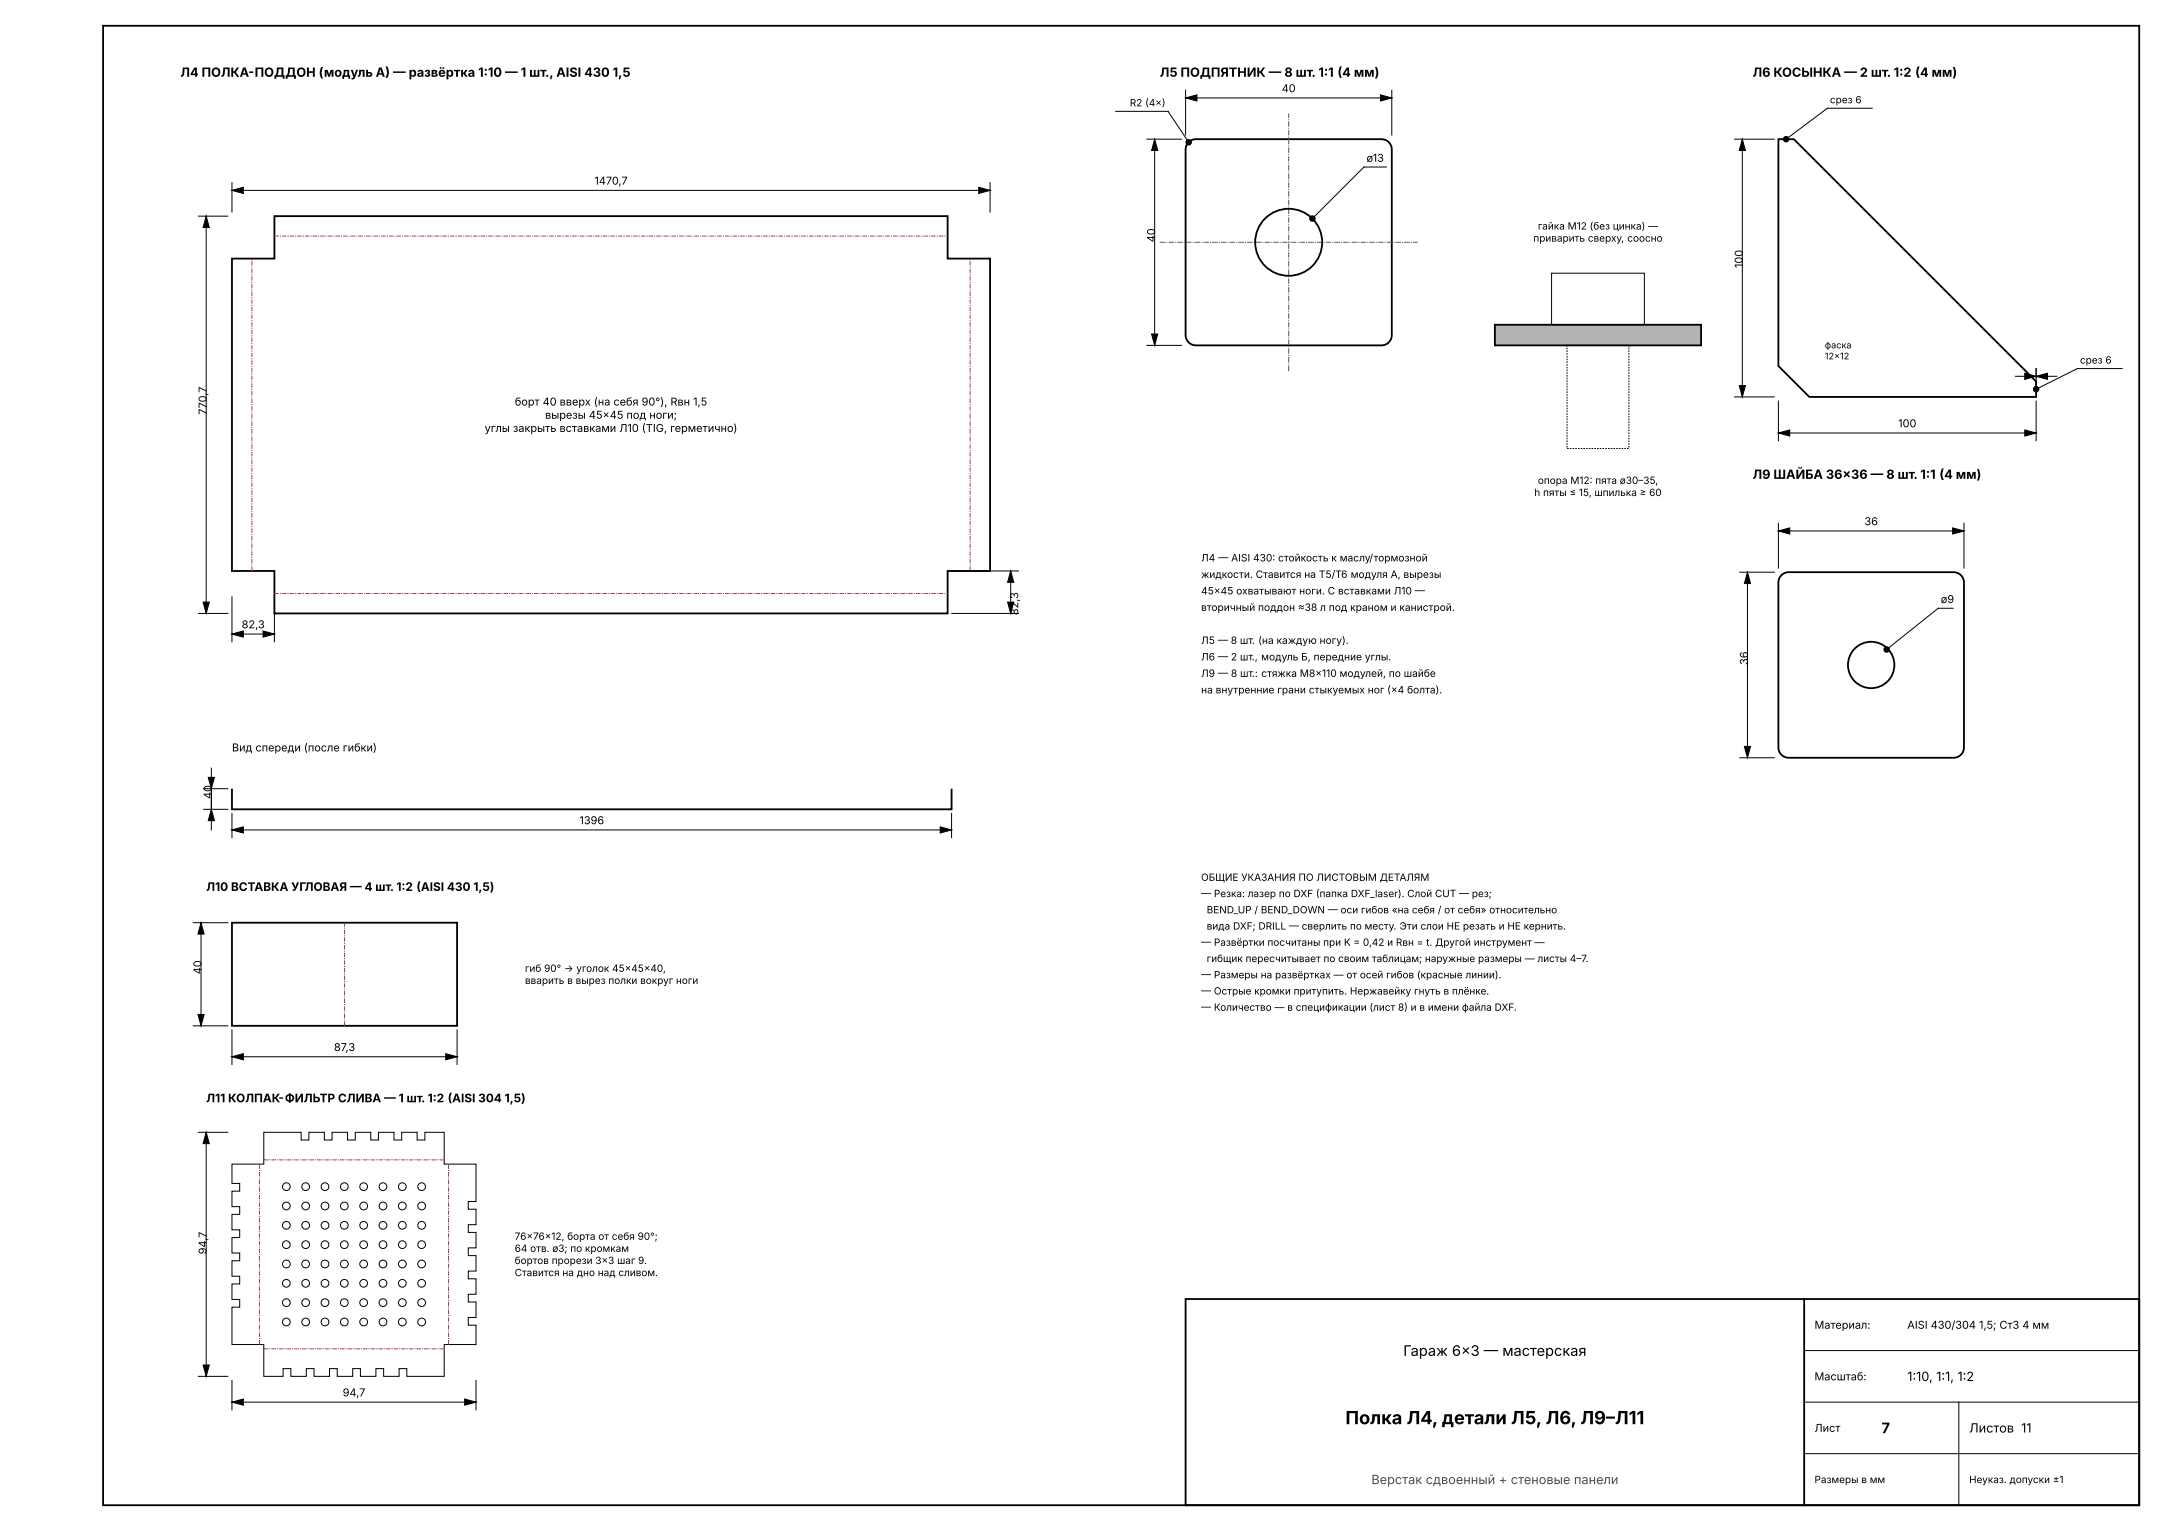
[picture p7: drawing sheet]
<svg xmlns="http://www.w3.org/2000/svg" width="420mm" height="297mm" viewBox="0 0 420 297" stroke-linecap="round" stroke-linejoin="round" font-family="sans-serif">
<defs><g id="words">
<text font-size="3.5" x="261" y="276.3">Полка Л4, детали Л5, Л6, Л9–Л11</text>
<g font-size="2.8">
<text x="272.2" y="263">Гараж 6×3 — мастерская</text>
<text x="365" y="278">7</text>
</g>
<g font-size="2.5">
<text x="35" y="14.9">Л4 ПОЛКА-ПОДДОН (модуль А) — развёртка 1:10 — 1 шт., AISI 430 1,5</text>
<text x="225" y="14.9">Л5 ПОДПЯТНИК — 8 шт. 1:1 (4 мм)</text>
<text x="340" y="14.9">Л6 КОСЫНКА — 2 шт. 1:2 (4 мм)</text>
<text x="340" y="92.9">Л9 ШАЙБА 36×36 — 8 шт. 1:1 (4 мм)</text>
<text x="370" y="267.9">1:10, 1:1, 1:2</text>
<text x="382" y="277.9">Листов 11</text>
</g>
<text font-size="2.5" fill="#4d4d4d" x="266" y="287.9">Верстак сдвоенный + стеновые панели</text>
<g font-size="2.3">
<text x="40" y="172.8">Л10 ВСТАВКА УГЛОВАЯ — 4 шт. 1:2 (AISI 430 1,5)</text>
<text x="40" y="213.8">Л11 КОЛПАК-ФИЛЬТР СЛИВА — 1 шт. 1:2 (AISI 304 1,5)</text>
</g>
<g font-size="2.1">
<text x="248.6" y="17.9">40</text>
<text x="115.3" y="35.8">1470,7</text>
<text x="265.1" y="31.4">ø13</text>
<text x="224.1" y="47" transform="rotate(-90 224.1 47)">40</text>
<text x="338.1" y="52" transform="rotate(-90 338.1 52)">100</text>
<text x="40.1" y="80.5" transform="rotate(-90 40.1 80.5)">770,7</text>
<text x="94" y="83.8">углы закрыть вставками Л10 (TIG, герметично)</text>
<text x="99.9" y="78.7">борт 40 вверх (на себя 90°), Rвн 1,5</text>
<text x="105.7" y="81.2">вырезы 45×45 под ноги;</text>
<text x="368.2" y="82.9">100</text>
<text x="361.7" y="101.9">36</text>
<text x="197.5" y="119.3" transform="rotate(-90 197.5 119.3)">82,3</text>
<text x="376.5" y="117">ø9</text>
<text x="46.9" y="121.9">82,3</text>
<text x="339.1" y="129" transform="rotate(-90 339.1 129)">36</text>
<text x="45" y="145.8">Вид спереди (после гибки)</text>
<text x="41.1" y="155" transform="rotate(-90 41.1 155)">40</text>
<text x="112.4" y="159.9">1396</text>
<text x="39.1" y="189" transform="rotate(-90 39.1 189)">40</text>
<text x="64.8" y="203.9">87,3</text>
<text x="40.1" y="243.3" transform="rotate(-90 40.1 243.3)">94,7</text>
<text x="352" y="257.8">Материал:</text>
<text x="370" y="257.8">AISI 430/304 1,5; Ст3 4 мм</text>
<text x="352" y="267.8">Масштаб:</text>
<text x="66.5" y="270.9">94,7</text>
<text x="352" y="277.8">Лист</text>
</g>
<g font-size="2">
<text x="233" y="108.9">Л4 — AISI 430: стойкость к маслу/тормозной</text>
<text x="233" y="112.1">жидкости. Ставится на Т5/Т6 модуля А, вырезы</text>
<text x="233" y="115.3">45×45 охватывают ноги. С вставками Л10 —</text>
<text x="233" y="118.5">вторичный поддон ≈38 л под краном и канистрой.</text>
<text x="233" y="124.9">Л5 — 8 шт. (на каждую ногу).</text>
<text x="233" y="128.1">Л6 — 2 шт., модуль Б, передние углы.</text>
<text x="233" y="131.3">Л9 — 8 шт.: стяжка М8×110 модулей, по шайбе</text>
<text x="233" y="134.5">на внутренние грани стыкуемых ног (×4 болта).</text>
</g>
<g font-size="1.9">
<text x="219.2" y="20.6">R2 (4×)</text>
<text x="355" y="20">срез 6</text>
<text x="297.5" y="46.9">приварить сверху, соосно</text>
<text x="298.3" y="44.5">гайка М12 (без цинка) —</text>
<text x="403.5" y="70.5">срез 6</text>
<text x="298.3" y="93.9">опора М12: пята ø30–35,</text>
<text x="297.7" y="96.2">h пяты ≤ 15, шпилька ≥ 60</text>
<text x="233" y="170.9">ОБЩИЕ УКАЗАНИЯ ПО ЛИСТОВЫМ ДЕТАЛЯМ</text>
<text x="233" y="174">— Резка: лазер по DXF (папка DXF_laser). Слой CUT — рез;</text>
<text x="234.1" y="177.2">BEND_UP / BEND_DOWN — оси гибов «на себя / от себя» относительно</text>
<text x="233" y="183.5">— Развёртки посчитаны при K = 0,42 и Rвн = t. Другой инструмент —</text>
<text x="234.1" y="180.3">вида DXF; DRILL — сверлить по месту. Эти слои НЕ резать и НЕ кернить.</text>
<text x="101.8" y="188.5">гиб 90° → уголок 45×45×40,</text>
<text x="101.8" y="190.9">вварить в вырез полки вокруг ноги</text>
<text x="233" y="189.8">— Размеры на развёртках — от осей гибов (красные линии).</text>
<text x="234.1" y="186.6">гибщик пересчитывает по своим таблицам; наружные размеры — листы 4–7.</text>
<text x="233" y="192.9">— Острые кромки притупить. Нержавейку гнуть в плёнке.</text>
<text x="233" y="196.1">— Количество — в спецификации (лист 8) и в имени файла DXF.</text>
<text x="99.8" y="240.5">76×76×12, борта от себя 90°;</text>
<text x="99.8" y="242.9">64 отв. ø3; по кромкам</text>
<text x="99.8" y="245.2">бортов прорези 3×3 шаг 9.</text>
<text x="99.8" y="247.6">Ставится на дно над сливом.</text>
<text x="352" y="287.7">Размеры в мм</text>
<text x="382" y="287.7">Неуказ. допуски ±1</text>
</g>
<g font-size="1.8">
<text x="354" y="67.6">фаска</text>
<text x="354" y="69.7">12×12</text>
</g>
</g></defs>
<path d="M20 5h395v287h-395zM230.7 27.5l.7-.4 .6-.1h36a2 2 0 0 1 2 2v36a2 2 0 0 1-2 2h-36a2 2 0 0 1-2-2v-36l.2-.8zM45 50.2h8.2v-8.3h130.6v8.3h8.3v60.6h-8.3v8.2h-130.6v-8.2h-8.2zM45 153v4h139.6v-4M45 179h43.7v20h-43.7zM230 252h185v40h-185zM350 252v40" fill="none" stroke="#000" stroke-width=".35"/>
<path d="M45 225.8h6.2v-6.1h7.2v1.5h1.5v-1.5h3v1.5h1.5v-1.5h3v1.5h1.5v-1.5h3v1.5h1.5v-1.5h3v1.5h1.5v-1.5h3v1.5h1.5v-1.5h3.8v6.1h6.1v7.3h-1.5v1.5h1.5v3h-1.5v1.5h1.5v3h-1.5v1.5h1.5v3h-1.5v1.5h1.5v3h-1.5v1.5h1.5v3h-1.5v1.5h1.5v3.7h-6.1v6.2h-7.3v-1.5h-1.5v1.5h-3v-1.5h-1.5v1.5h-3v-1.5h-1.5v1.5h-3v-1.5h-1.5v1.5h-3v-1.5h-1.5v1.5h-3v-1.5h-1.5v1.5h-3.7v-6.2h-6.2v-7.2h1.5v-1.5h-1.5v-3h1.5v-1.5h-1.5v-3h1.5v-1.5h-1.5v-3h1.5v-1.5h-1.5v-3h1.5v-1.5h-1.5v-3h1.5v-1.5h-1.5zM350 272h65M350 262h65M380 272v20M350 282h65" fill="none" stroke="#000" stroke-width=".19"/>
<path d="M53.2 45.8h130.6M48.9 110.8v-60.6M53.2 115.1h130.6M188.2 110.8v-60.6M66.8 199v-20M51.2 225h35M50.3 260.8v-35M51.2 261.7h35M87 260.8v-35" fill="none" stroke="#c0392b" stroke-width=".19" stroke-dasharray=".8 .2 .2 .2" stroke-linecap="butt"/>
<path d="M225 47h50M250 72v-50" fill="none" stroke="#595959" stroke-width=".19" stroke-dasharray="1.1 .2 .2 .2" stroke-linecap="butt"/>
<path d="M290 63h40v4h-40z" fill="#b3b3b3" stroke="#000" stroke-width=".35"/>
<g fill="none" stroke="#000" stroke-width=".19">
<path d="M230 17.5v8.7M230 19h40M270 17.5v8.7M45 35.4v5.7M45 36.9h147.1M192.1 35.4v5.7M216.5 21.6h10.1l4 6M222.5 27h6.7M224 27v40M268.9 32.4h-4.3l-10 10M336.5 27h7.7M338 27v50"/>
<path d="M363.2 21h-8.7l-8 6M38.5 41.9h5.7M40 41.9v77.1M301 53h18v10h-18zM222.5 67h6.7M336.5 77h7.7M345 77.8v7.7M391 73h8M395 71.5v4.7M395 71.5v1.7M395 77.8v7.7M411.7 71.5h-8.7l-8 4"/>
<path d="M345 84h50M38.5 119h5.7M45 115.8v8.7M53.2 115.8v8.7M184.6 119h13M184.6 110.8h13M196.1 110.8v8.2M337.5 111h6.7M339 111v36M345 101.5v8.7M345 103h36M378.9 118h-2.9l-10 8"/>
<path d="M381 101.5v8.7M45 123h8.2M39.5 157h4.7M39.5 153h4.7M41 149v12M45 157.8v4.7M184.6 157.8v4.7M337.5 147h6.7M37.5 179h6.7M39 179v20M45 161h139.6M37.5 199h6.7"/>
<path d="M45 199.8v6.7M88.7 199.8v6.7M38.5 219.7h5.7M40 219.7v47.3M45 205h43.7M38.5 267h5.7M45 267.8v5.7M45 272h47.3M92.3 267.8v5.7"/>
<circle cx="55.5" cy="234" r=".75"/>
<circle cx="55.5" cy="237.7" r=".75"/>
<circle cx="55.5" cy="230.2" r=".75"/>
<circle cx="59.3" cy="237.7" r=".75"/>
<circle cx="59.3" cy="230.2" r=".75"/>
<circle cx="59.3" cy="234" r=".75"/>
<circle cx="63" cy="234" r=".75"/>
<circle cx="63" cy="230.2" r=".75"/>
<circle cx="63" cy="237.7" r=".75"/>
<circle cx="66.8" cy="234" r=".75"/>
<circle cx="66.8" cy="230.2" r=".75"/>
<circle cx="66.8" cy="237.7" r=".75"/>
<circle cx="70.5" cy="234" r=".75"/>
<circle cx="70.5" cy="230.2" r=".75"/>
<circle cx="70.5" cy="237.7" r=".75"/>
<circle cx="74.3" cy="234" r=".75"/>
<circle cx="74.3" cy="230.2" r=".75"/>
<circle cx="74.3" cy="237.7" r=".75"/>
<circle cx="78" cy="237.7" r=".75"/>
<circle cx="78" cy="230.2" r=".75"/>
<circle cx="78" cy="234" r=".75"/>
<circle cx="81.8" cy="230.2" r=".75"/>
<circle cx="81.8" cy="237.7" r=".75"/>
<circle cx="81.8" cy="234" r=".75"/>
<circle cx="55.5" cy="252.7" r=".75"/>
<circle cx="55.5" cy="241.5" r=".75"/>
<circle cx="55.5" cy="245.2" r=".75"/>
<circle cx="55.5" cy="249" r=".75"/>
<circle cx="55.5" cy="256.5" r=".75"/>
<circle cx="59.3" cy="241.5" r=".75"/>
<circle cx="59.3" cy="249" r=".75"/>
<circle cx="59.3" cy="256.5" r=".75"/>
<circle cx="59.3" cy="252.7" r=".75"/>
<circle cx="59.3" cy="245.2" r=".75"/>
<circle cx="63" cy="249" r=".75"/>
<circle cx="63" cy="256.5" r=".75"/>
<circle cx="63" cy="241.5" r=".75"/>
<circle cx="63" cy="252.7" r=".75"/>
<circle cx="63" cy="245.2" r=".75"/>
<circle cx="66.8" cy="241.5" r=".75"/>
<circle cx="66.8" cy="245.2" r=".75"/>
<circle cx="66.8" cy="252.7" r=".75"/>
<circle cx="66.8" cy="249" r=".75"/>
<circle cx="66.8" cy="256.5" r=".75"/>
<circle cx="70.5" cy="241.5" r=".75"/>
<circle cx="70.5" cy="245.2" r=".75"/>
<circle cx="70.5" cy="256.5" r=".75"/>
<circle cx="70.5" cy="249" r=".75"/>
<circle cx="70.5" cy="252.7" r=".75"/>
<circle cx="74.3" cy="241.5" r=".75"/>
<circle cx="74.3" cy="256.5" r=".75"/>
<circle cx="74.3" cy="252.7" r=".75"/>
<circle cx="74.3" cy="249" r=".75"/>
<circle cx="74.3" cy="245.2" r=".75"/>
<circle cx="78" cy="245.2" r=".75"/>
<circle cx="78" cy="256.5" r=".75"/>
<circle cx="78" cy="252.7" r=".75"/>
<circle cx="78" cy="249" r=".75"/>
<circle cx="78" cy="241.5" r=".75"/>
<circle cx="81.8" cy="256.5" r=".75"/>
<circle cx="81.8" cy="245.2" r=".75"/>
<circle cx="81.8" cy="241.5" r=".75"/>
<circle cx="81.8" cy="252.7" r=".75"/>
<circle cx="81.8" cy="249" r=".75"/>
</g>
<path d="M304 67h12v20h-12z" fill="none" stroke="#000" stroke-width=".19" stroke-dasharray=".3 .2" stroke-linecap="butt"/>
<g fill="none" stroke="#000" stroke-width=".35">
<path d="M345 27h3l47 47v3h-44l-6-6zM345.5 111.7l.7-.5 .8-.2h32a2 2 0 0 1 2 2v32a2 2 0 0 1-2 2h-32a2 2 0 0 1-2-2v-32l.1-.6z"/>
<circle cx="250" cy="47" r="6.5"/>
<circle cx="363" cy="129" r="4.5"/>
</g>
<g fill="#000" stroke="#000" stroke-width=".19">
<path d="M230 19l2.2-.6v1.2zM267.8 18.4l2.2 .6-2.2 .6zM45 36.9l2.2-.6v1.2zM189.9 36.3l2.2 .6-2.2 .6zM224 27l.6 2.2h-1.2zM338 27l.6 2.2h-1.2zM40 41.9l.6 2.2h-1.2zM223.4 64.8h1.2l-.6 2.2zM337.4 74.8h1.2l-.6 2.2zM392.8 72.4l2.2 .6-2.2 .6zM395 73l2.2-.6v1.2zM345 84l2.2-.6v1.2z"/>
<path d="M392.8 83.4l2.2 .6-2.2 .6zM39.4 116.8h1.2l-.6 2.2zM195.5 116.8h1.2l-.6 2.2zM196.1 110.8l.6 2.2h-1.2zM339 111l.6 2.2h-1.2zM345 103l2.2-.6v1.2zM378.8 102.4l2.2 .6-2.2 .6zM45 123l2.2-.6v1.2zM51 122.4l2.2 .6-2.2 .6zM41 157l.6 2.2h-1.2zM40.4 150.8h1.2l-.6 2.2zM338.4 144.8h1.2l-.6 2.2z"/>
<path d="M39 179l.6 2.2h-1.2zM45 161l2.2-.6v1.2zM182.4 160.4l2.2 .6-2.2 .6zM38.4 196.8h1.2l-.6 2.2zM40 219.7l.6 2.2h-1.2zM45 205l2.2-.6v1.2zM86.5 204.4l2.2 .6-2.2 .6zM39.4 264.8h1.2l-.6 2.2zM45 272l2.2-.6v1.2zM90.1 271.4l2.2 .6-2.2 .6z"/>
</g>
<g fill="#000" stroke="#000" stroke-width=".35">
<circle cx="230.6" cy="27.6" r=".45"/>
<circle cx="346.5" cy="27" r=".45"/>
<circle cx="254.6" cy="42.4" r=".45"/>
<circle cx="395" cy="75.5" r=".45"/>
<circle cx="366" cy="126" r=".45"/>
</g>
<use href="#words"/>
</svg>
